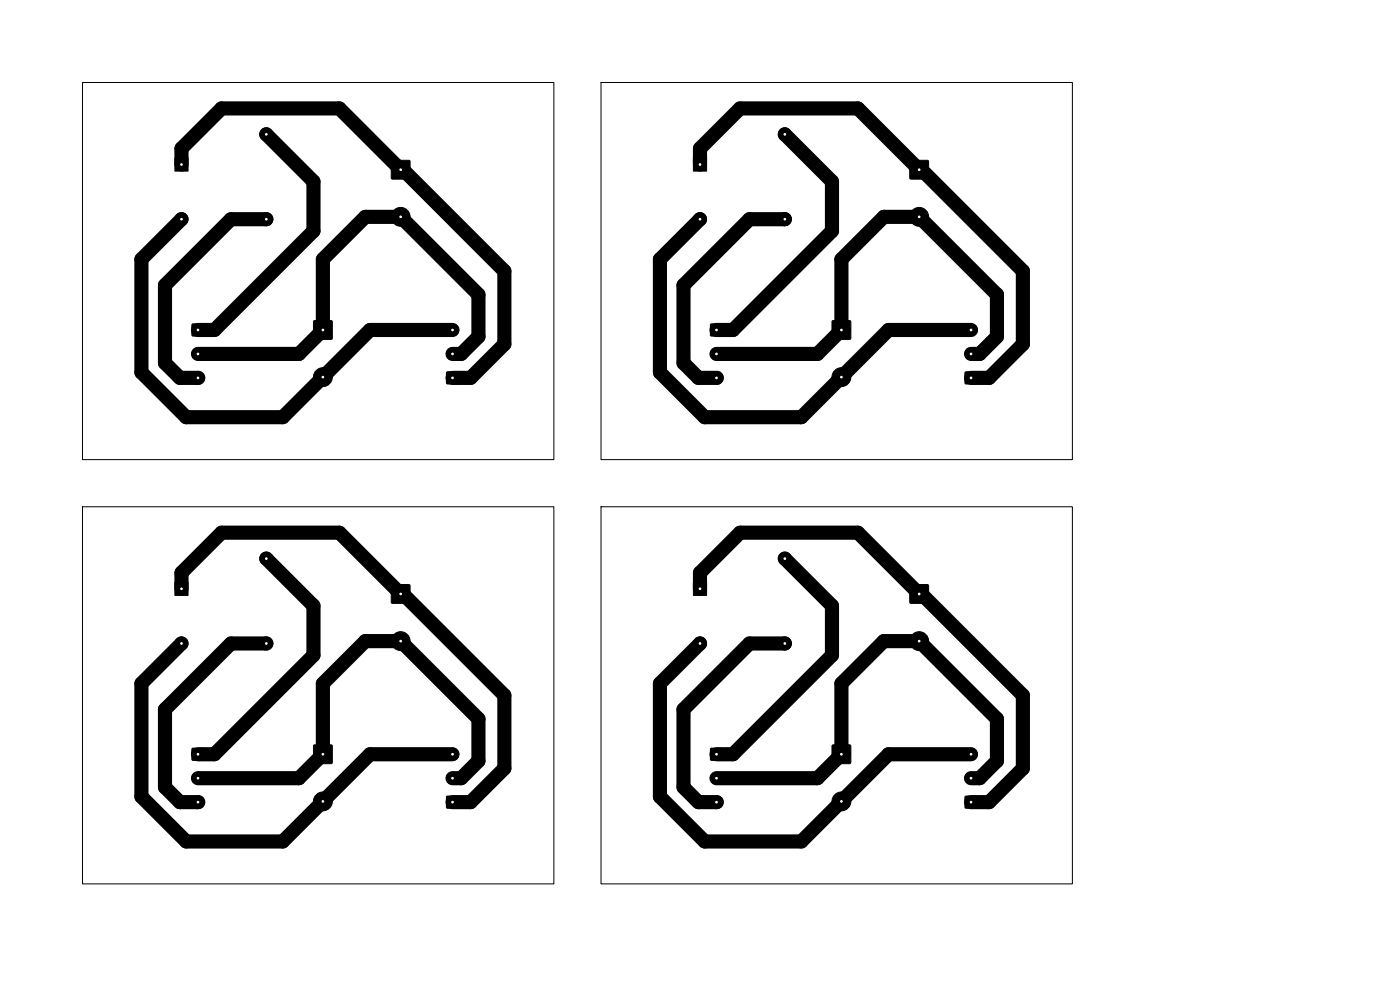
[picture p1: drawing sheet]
<svg xmlns="http://www.w3.org/2000/svg" width="297mm" height="210mm" viewBox="0 0 297 210" stroke-linecap="round" stroke-linejoin="round" font-family="sans-serif">
<g fill="#000" stroke="#000" stroke-width=".21">
<path d="M37.1 33.5h2.8v2.8h-2.8zM83.1 34.1h3.8v3.8h-3.8zM147.1 33.5h2.8v2.8h-2.8zM193.1 34.1h3.8v3.8h-3.8zM40.8 68.8h2.4v2.4h-2.4zM66.6 68.1h3.8v3.8h-3.8zM150.8 68.8h2.4v2.4h-2.4zM176.6 68.1h3.8v3.8h-3.8zM94.8 78.9h2.4v2.5h-2.4zM204.8 78.9h2.4v2.5h-2.4zM37.1 123.5h2.8v2.8h-2.8zM83.1 124.1h3.8v3.8h-3.8z"/>
<path d="M147.1 123.5h2.8v2.8h-2.8zM193.1 124.1h3.8v3.8h-3.8zM40.8 158.8h2.4v2.4h-2.4zM66.6 158.1h3.8v3.8h-3.8zM150.8 158.8h2.4v2.4h-2.4zM176.6 158.1h3.8v3.8h-3.8zM94.8 168.9h2.4v2.5h-2.4zM204.8 168.9h2.4v2.5h-2.4z"/>
<circle cx="56.5" cy="28.5" r="1.4"/>
<circle cx="166.5" cy="28.5" r="1.4"/>
<circle cx="38.5" cy="46.5" r="1.4"/>
<circle cx="56.5" cy="46.5" r="1.4"/>
<circle cx="85" cy="46" r="2"/>
<circle cx="148.5" cy="46.5" r="1.4"/>
<circle cx="166.5" cy="46.5" r="1.4"/>
<circle cx="195" cy="46" r="2"/>
<circle cx="42" cy="75.1" r="1.3"/>
<circle cx="96" cy="75.1" r="1.3"/>
<circle cx="96" cy="70" r="1.3"/>
<circle cx="152" cy="75.1" r="1.3"/>
<circle cx="206" cy="75.1" r="1.3"/>
<circle cx="206" cy="70" r="1.3"/>
<circle cx="42" cy="80.2" r="1.3"/>
<circle cx="68.5" cy="80" r="2"/>
<circle cx="152" cy="80.2" r="1.3"/>
<circle cx="178.5" cy="80" r="2"/>
<circle cx="56.5" cy="118.5" r="1.4"/>
<circle cx="166.5" cy="118.5" r="1.4"/>
<circle cx="38.5" cy="136.5" r="1.4"/>
<circle cx="56.5" cy="136.5" r="1.4"/>
<circle cx="85" cy="136" r="2"/>
<circle cx="148.5" cy="136.5" r="1.4"/>
<circle cx="166.5" cy="136.5" r="1.4"/>
<circle cx="195" cy="136" r="2"/>
<circle cx="96" cy="160" r="1.3"/>
<circle cx="206" cy="160" r="1.3"/>
<circle cx="42" cy="165.1" r="1.3"/>
<circle cx="42" cy="170.2" r="1.3"/>
<circle cx="68.5" cy="170" r="2"/>
<circle cx="96" cy="165.1" r="1.3"/>
<circle cx="152" cy="165.1" r="1.3"/>
<circle cx="152" cy="170.2" r="1.3"/>
<circle cx="178.5" cy="170" r="2"/>
<circle cx="206" cy="165.1" r="1.3"/>
</g>
<g fill="none" stroke="#000" stroke-width="3">
<path d="M38.5 34.9v-3.4l8.5-8.5h25l13 13h.5l21.5 21.5v15.5l-7.2 7.2h-3.8M56.5 28.5l10 10v10.5l-21 21h-3.5M148.5 34.9v-3.4l8.5-8.5h25l13 13h.5l21.5 21.5v15.5l-7.2 7.2h-3.8M166.5 28.5l10 10v10.5l-21 21h-3.5M38.5 46.5l-8.5 8.5v24l9.5 9.5h20.5l18.5-18.5h17.5M56.5 46.5h-7.5l-14 14v16.5l3.2 3.2h3.9M148.5 46.5l-8.5 8.5v24l9.5 9.5h20.5l18.5-18.5h17.5M166.5 46.5h-7.5l-14 14v16.5l3.2 3.2h3.9M68.5 70h.5M68.5 70l-5.1 5.1h-21.4M68.5 70v-15l9-9h7.5l16.5 16.5v8.9l-3.7 3.7h-1.8M178.5 70h.5"/>
<path d="M178.5 70l-5.1 5.1h-21.4M178.5 70v-15l9-9h7.5l16.5 16.5v8.9l-3.7 3.7h-1.8M56.5 118.5l10 10v10.5l-21 21h-3.5M166.5 118.5l10 10v10.5l-21 21h-3.5M38.5 136.5l-8.5 8.5v24l9.5 9.5h20.5l18.5-18.5h17.5M38.5 124.9v-3.4l8.5-8.5h25l13 13h.5l21.5 21.5v15.5l-7.2 7.2h-3.8M56.5 136.5h-7.5l-14 14v16.5l3.2 3.2h3.9M148.5 136.5l-8.5 8.5v24l9.5 9.5h20.5l18.5-18.5h17.5M148.5 124.9v-3.4l8.5-8.5h25l13 13h.5l21.5 21.5v15.5l-7.2 7.2h-3.8M166.5 136.5h-7.5l-14 14v16.5l3.2 3.2h3.9M68.5 160h.5M68.5 160l-5.1 5.1h-21.4"/>
<path d="M68.5 160v-15l9-9h7.5l16.5 16.5v8.9l-3.7 3.7h-1.8M178.5 160v-15l9-9h7.5l16.5 16.5v8.9l-3.7 3.7h-1.8M178.5 160h.5M178.5 160l-5.1 5.1h-21.4"/>
</g>
<path d="M17.5 17.5h100v80h-100zM127.5 17.5h100v80h-100zM17.5 107.5h100v80h-100zM127.5 107.5h100v80h-100z" fill="none" stroke="#000" stroke-width=".21"/>
<g fill="#fff" stroke="#fff" stroke-width=".21">
<circle cx="178.5" cy="80" r=".17"/>
<circle cx="178.5" cy="70" r=".17"/>
<circle cx="220" cy="25" r=".17"/>
<circle cx="135" cy="90" r=".17"/>
<circle cx="195" cy="46" r=".18"/>
<circle cx="195" cy="36" r=".17"/>
<circle cx="166.5" cy="28.5" r=".17"/>
<circle cx="166.5" cy="46.5" r=".17"/>
<circle cx="148.5" cy="46.5" r=".17"/>
<circle cx="148.5" cy="34.9" r=".17"/>
<circle cx="220" cy="90" r=".17"/>
<circle cx="152" cy="80.2" r=".17"/>
<circle cx="152" cy="75.1" r=".17"/>
<circle cx="152" cy="70" r=".17"/>
<circle cx="135" cy="25" r=".17"/>
<circle cx="206" cy="70" r=".17"/>
<circle cx="206" cy="75.1" r=".17"/>
<circle cx="206" cy="80.2" r=".17"/>
<circle cx="68.5" cy="170" r=".18"/>
<circle cx="68.5" cy="160" r=".17"/>
<circle cx="110" cy="115" r=".17"/>
<circle cx="25" cy="180" r=".18"/>
<circle cx="85" cy="136" r=".17"/>
<circle cx="85" cy="126" r=".17"/>
<circle cx="56.5" cy="118.5" r=".18"/>
<circle cx="56.5" cy="136.5" r=".17"/>
<circle cx="38.5" cy="136.5" r=".17"/>
<circle cx="38.5" cy="124.9" r=".17"/>
<circle cx="110" cy="180" r=".18"/>
<circle cx="42" cy="170.2" r=".17"/>
<circle cx="42" cy="165.1" r=".17"/>
<circle cx="42" cy="160" r=".17"/>
<circle cx="25" cy="115" r=".17"/>
<circle cx="96" cy="160" r=".17"/>
<circle cx="96" cy="165.1" r=".17"/>
<circle cx="96" cy="170.2" r=".17"/>
<circle cx="68.5" cy="80" r=".17"/>
<circle cx="68.5" cy="70" r=".17"/>
<circle cx="110" cy="25" r=".17"/>
<circle cx="25" cy="90" r=".17"/>
<circle cx="85" cy="46" r=".18"/>
<circle cx="85" cy="36" r=".17"/>
<circle cx="56.5" cy="28.5" r=".17"/>
<circle cx="56.5" cy="46.5" r=".17"/>
<circle cx="38.5" cy="46.5" r=".17"/>
<circle cx="38.5" cy="34.9" r=".17"/>
<circle cx="110" cy="90" r=".17"/>
<circle cx="42" cy="80.2" r=".17"/>
<circle cx="42" cy="75.1" r=".17"/>
<circle cx="42" cy="70" r=".17"/>
<circle cx="25" cy="25" r=".17"/>
<circle cx="96" cy="70" r=".17"/>
<circle cx="96" cy="75.1" r=".17"/>
<circle cx="96" cy="80.2" r=".17"/>
<circle cx="206" cy="160" r=".17"/>
<circle cx="206" cy="165.1" r=".17"/>
<circle cx="206" cy="170.2" r=".17"/>
<circle cx="135" cy="115" r=".17"/>
<circle cx="152" cy="170.2" r=".17"/>
<circle cx="152" cy="165.1" r=".17"/>
<circle cx="152" cy="160" r=".17"/>
<circle cx="220" cy="180" r=".18"/>
<circle cx="166.5" cy="118.5" r=".18"/>
<circle cx="166.5" cy="136.5" r=".17"/>
<circle cx="148.5" cy="136.5" r=".17"/>
<circle cx="148.5" cy="124.9" r=".17"/>
<circle cx="195" cy="136" r=".17"/>
<circle cx="195" cy="126" r=".17"/>
<circle cx="135" cy="180" r=".18"/>
<circle cx="220" cy="115" r=".17"/>
<circle cx="178.5" cy="170" r=".18"/>
<circle cx="178.5" cy="160" r=".17"/>
</g>
</svg>
